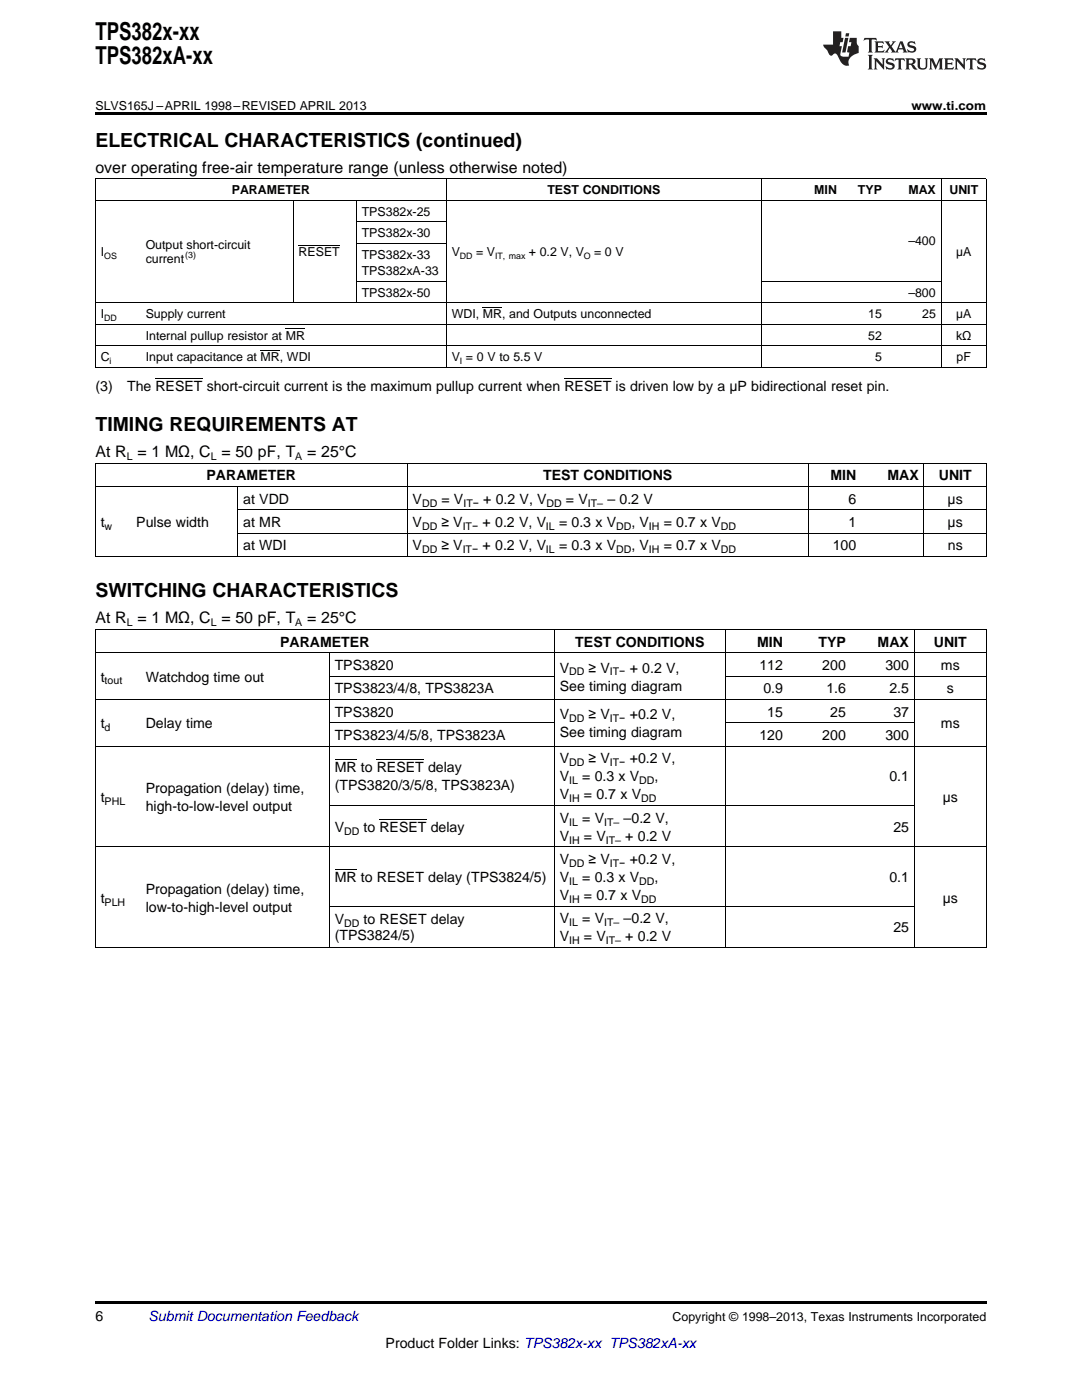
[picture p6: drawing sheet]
<svg xmlns="http://www.w3.org/2000/svg" width="216mm" height="279mm" viewBox="0 0 216 279" stroke-linecap="round" stroke-linejoin="round" font-family="sans-serif">
<defs><g id="words">
<g font-size="4.9">
<text x="19" y="7.9">TPS382x-xx</text>
<text x="19" y="12.8">TPS382xA-xx</text>
</g>
<g font-size="3.9">
<text x="19" y="29.3">ELECTRICAL CHARACTERISTICS (continued)</text>
<text x="19" y="86.1">TIMING REQUIREMENTS AT</text>
<text x="19" y="119.2">SWITCHING CHARACTERISTICS</text>
</g>
<g font-size="3.2">
<text x="19" y="34.4">over operating free-air temperature range (unless otherwise noted)</text>
<text x="19" y="91.2">At R = 1 MΩ, C = 50 pF, T</text>
<text x="61.3" y="91.2">= 25°C</text>
<text x="19" y="124.4">At R = 1 MΩ, C = 50 pF, T</text>
<text x="61.3" y="124.4">= 25°C</text>
</g>
<g font-size="2.8">
<text x="19" y="78">(3)</text>
<text x="25.4" y="78">The RESET short-circuit current is the maximum pullup current when RESET is driven low by a μP bidirectional reset pin.</text>
<text x="41.2" y="95.9">PARAMETER</text>
<text x="108.4" y="95.9">TEST CONDITIONS</text>
<text x="165.7" y="95.9">MIN</text>
<text x="177.1" y="95.9">MAX</text>
<text x="187.3" y="95.9">UNIT</text>
<text x="48.5" y="100.5">at VDD</text>
<text x="82.3" y="100.5">V</text>
<text x="88.1" y="100.5">= V</text>
<text x="96.4" y="100.5">+ 0.2 V, V</text>
<text x="112.9" y="100.5">= V</text>
<text x="121.2" y="100.5">– 0.2 V</text>
<text x="169.3" y="100.5">6</text>
<text x="189.1" y="100.5">μs</text>
<text x="20.1" y="105.2">t</text>
<text x="27.2" y="105.2">Pulse width</text>
<text x="48.5" y="105.2">at MR</text>
<text x="82.3" y="105.2">V</text>
<text x="88.1" y="105.2">≥ V</text>
<text x="96.3" y="105.2">+ 0.2 V, V</text>
<text x="111.5" y="105.2">= 0.3 x V</text>
<text x="126" y="105.2">, V</text>
<text x="132.4" y="105.2">= 0.7 x V</text>
<text x="169.3" y="105.2">1</text>
<text x="189.1" y="105.2">μs</text>
<text x="48.5" y="109.9">at WDI</text>
<text x="82.3" y="109.9">V</text>
<text x="88.1" y="109.9">≥ V</text>
<text x="96.3" y="109.9">+ 0.2 V, V</text>
<text x="111.5" y="109.9">= 0.3 x V</text>
<text x="126" y="109.9">, V</text>
<text x="132.4" y="109.9">= 0.7 x V</text>
<text x="166.2" y="109.9">100</text>
<text x="189.1" y="109.9">ns</text>
<text x="55.9" y="129">PARAMETER</text>
<text x="114.8" y="129">TEST CONDITIONS</text>
<text x="151.1" y="129">MIN</text>
<text x="163.3" y="129">TYP</text>
<text x="175.1" y="129">MAX</text>
<text x="186.3" y="129">UNIT</text>
<text x="20.1" y="136">t</text>
<text x="29.1" y="136">Watchdog time out</text>
<text x="66.8" y="133.7">TPS3820</text>
<text x="111.7" y="134.2">V</text>
<text x="111.7" y="137.8">See timing diagram</text>
<text x="117.4" y="134.2">≥ V</text>
<text x="125.7" y="134.2">+ 0.2 V,</text>
<text x="151.5" y="133.7">112</text>
<text x="164.1" y="133.7">200</text>
<text x="176.7" y="133.7">300</text>
<text x="187.7" y="133.7">ms</text>
<text x="66.8" y="138.4">TPS3823/4/8, TPS3823A</text>
<text x="66.8" y="143">TPS3820</text>
<text x="111.7" y="143.5">V</text>
<text x="117.4" y="143.5">≥ V</text>
<text x="125.7" y="143.5">+0.2 V,</text>
<text x="152.3" y="138.4">0.9</text>
<text x="153.1" y="143">15</text>
<text x="164.9" y="138.4">1.6</text>
<text x="165.7" y="143">25</text>
<text x="177.5" y="138.4">2.5</text>
<text x="178.3" y="143">37</text>
<text x="188.9" y="138.4">s</text>
<text x="20.1" y="145.3">t</text>
<text x="29.1" y="145.3">Delay time</text>
<text x="66.8" y="147.7">TPS3823/4/5/8, TPS3823A</text>
<text x="111.7" y="147.1">See timing diagram</text>
<text x="151.5" y="147.7">120</text>
<text x="164.1" y="147.7">200</text>
<text x="176.7" y="147.7">300</text>
<text x="187.7" y="145.3">ms</text>
<text x="66.8" y="154.1">MR to RESET delay</text>
<text x="111.7" y="152.3">V</text>
<text x="111.7" y="155.9">V</text>
<text x="116.2" y="155.9">= 0.3 x V</text>
<text x="117.4" y="152.3">≥ V</text>
<text x="125.7" y="152.3">+0.2 V,</text>
<text x="130.6" y="155.9">,</text>
<text x="177.5" y="155.9">0.1</text>
<text x="20.1" y="160.1">t</text>
<text x="29.1" y="158.3">Propagation (delay) time,</text>
<text x="29.1" y="161.9">high-to-low-level output</text>
<text x="66.8" y="157.7">(TPS3820/3/5/8, TPS3823A)</text>
<text x="111.7" y="159.5">V</text>
<text x="116.5" y="159.5">= 0.7 x V</text>
<text x="188.1" y="160.1">µs</text>
<text x="66.8" y="166">V</text>
<text x="72.5" y="166">to RESET delay</text>
<text x="111.7" y="164.2">V</text>
<text x="111.7" y="167.8">V</text>
<text x="116.2" y="164.2">= V</text>
<text x="116.5" y="167.8">= V</text>
<text x="124.4" y="164.2">–0.2 V,</text>
<text x="124.8" y="167.8">+ 0.2 V</text>
<text x="178.3" y="166">25</text>
<text x="111.7" y="172.4">V</text>
<text x="117.4" y="172.4">≥ V</text>
<text x="125.7" y="172.4">+0.2 V,</text>
<text x="29.1" y="178.4">Propagation (delay) time,</text>
<text x="66.8" y="176">MR to RESET delay (TPS3824/5)</text>
<text x="111.7" y="176">V</text>
<text x="111.7" y="179.6">V</text>
<text x="116.2" y="176">= 0.3 x V</text>
<text x="116.5" y="179.6">= 0.7 x V</text>
<text x="130.6" y="176">,</text>
<text x="177.5" y="176">0.1</text>
<text x="20.1" y="180.2">t</text>
<text x="29.1" y="182">low-to-high-level output</text>
<text x="66.8" y="184.5">V</text>
<text x="72.5" y="184.5">to RESET delay</text>
<text x="111.7" y="184.3">V</text>
<text x="116.2" y="184.3">= V</text>
<text x="124.4" y="184.3">–0.2 V,</text>
<text x="188.1" y="180.2">µs</text>
<text x="66.8" y="187.7">(TPS3824/5)</text>
<text x="111.7" y="187.9">V</text>
<text x="116.5" y="187.9">= V</text>
<text x="124.8" y="187.9">+ 0.2 V</text>
<text x="178.3" y="186.1">25</text>
<text x="19" y="263.6">6</text>
<text x="76.9" y="269">Product Folder Links: TPS382x-xx TPS382xA-xx</text>
</g>
<text font-size="2.8" fill="#0000c8" x="29.6" y="263.6">Submit Documentation Feedback</text>
<g font-size="2.5">
<text x="19" y="21.9">SLVS165J –APRIL 1998–REVISED APRIL 2013</text>
<text x="181.9" y="21.9">www.ti.com</text>
<text x="46.2" y="38.7">PARAMETER</text>
<text x="109.2" y="38.7">TEST CONDITIONS</text>
<text x="162.5" y="38.7">MIN</text>
<text x="171.2" y="38.7">TYP</text>
<text x="181.3" y="38.7">MAX</text>
<text x="189.4" y="38.7">UNIT</text>
<text x="72.2" y="43">TPS382x-25</text>
<text x="72.2" y="47.3">TPS382x-30</text>
<text x="20.1" y="51.1">I</text>
<text x="29.1" y="49.7">Output short-circuit</text>
<text x="29.1" y="52.5">current</text>
<text x="59.6" y="51.1">RESET</text>
<text x="72.2" y="51.6">TPS382x-33</text>
<text x="90.1" y="51.1">V</text>
<text x="95" y="51.1">= V</text>
<text x="105.6" y="51.1">+ 0.2 V, V</text>
<text x="118.6" y="51.1">= 0 V</text>
<text x="181.3" y="49">–400</text>
<text x="190.8" y="51.1">µA</text>
<text x="72.2" y="54.9">TPS382xA-33</text>
<text x="72.2" y="59.2">TPS382x-50</text>
<text x="181.3" y="59.2">–800</text>
<text x="20.1" y="63.5">I</text>
<text x="29.1" y="63.5">Supply current</text>
<text x="90.1" y="63.5">WDI, MR, and Outputs unconnected</text>
<text x="173.2" y="63.5">15</text>
<text x="184" y="63.5">25</text>
<text x="190.8" y="63.5">µA</text>
<text x="29.1" y="67.8">Internal pullup resistor at MR</text>
<text x="173.2" y="67.8">52</text>
<text x="190.8" y="67.8">kΩ</text>
<text x="20.1" y="72.1">C</text>
<text x="29.1" y="72.1">Input capacitance at MR, WDI</text>
<text x="90.1" y="72.1">V = 0 V to 5.5 V</text>
<text x="174.6" y="72.1">5</text>
<text x="190.9" y="72.1">pF</text>
<text x="134.2" y="263.6">Copyright © 1998–2013, Texas Instruments Incorporated</text>
</g>
<g font-size="2.1">
<text x="25.3" y="91.9">L</text>
<text x="42.1" y="91.9">L</text>
<text x="58.9" y="91.9">A</text>
<text x="84.2" y="101.1">DD</text>
<text x="92.5" y="101.1">IT−</text>
<text x="109" y="101.1">DD</text>
<text x="117.3" y="101.1">IT–</text>
<text x="20.9" y="105.8">w</text>
<text x="84.2" y="105.8">DD</text>
<text x="92.3" y="105.8">IT−</text>
<text x="108.9" y="105.8">IL</text>
<text x="122.9" y="105.8">DD</text>
<text x="129.5" y="105.8">IH</text>
<text x="143.8" y="105.8">DD</text>
<text x="84.2" y="110.4">DD</text>
<text x="92.3" y="110.4">IT−</text>
<text x="108.9" y="110.4">IL</text>
<text x="122.9" y="110.4">DD</text>
<text x="129.5" y="110.4">IH</text>
<text x="143.8" y="110.4">DD</text>
<text x="25.3" y="125">L</text>
<text x="42.1" y="125">L</text>
<text x="58.9" y="125">A</text>
<text x="20.9" y="136.6">tout</text>
<text x="113.6" y="134.8">DD</text>
<text x="121.7" y="134.8">IT−</text>
<text x="20.9" y="145.9">d</text>
<text x="113.6" y="144.1">DD</text>
<text x="121.7" y="144.1">IT−</text>
<text x="113.6" y="152.9">DD</text>
<text x="121.7" y="152.9">IT−</text>
<text x="20.9" y="160.6">PHL</text>
<text x="113.6" y="156.5">IL</text>
<text x="113.6" y="160.1">IH</text>
<text x="127.6" y="156.5">DD</text>
<text x="127.9" y="160.1">DD</text>
<text x="68.7" y="166.5">DD</text>
<text x="113.6" y="164.7">IL</text>
<text x="120.5" y="164.7">IT–</text>
<text x="113.6" y="168.3">IH</text>
<text x="113.6" y="173">DD</text>
<text x="120.9" y="168.3">IT–</text>
<text x="121.7" y="173">IT−</text>
<text x="113.6" y="176.6">IL</text>
<text x="127.6" y="176.6">DD</text>
<text x="20.9" y="180.7">PLH</text>
<text x="68.7" y="185.1">DD</text>
<text x="113.6" y="180.2">IH</text>
<text x="113.6" y="184.9">IL</text>
<text x="120.5" y="184.9">IT–</text>
<text x="127.9" y="180.2">DD</text>
<text x="113.6" y="188.5">IH</text>
<text x="120.9" y="188.5">IT–</text>
</g>
<g font-size="1.8">
<text x="20.8" y="51.6">OS</text>
<text x="37" y="51.5">(3)</text>
<text x="91.8" y="51.6">DD</text>
<text x="98.8" y="51.6">IT, max</text>
<text x="116.5" y="51.6">O</text>
<text x="20.8" y="64">DD</text>
<text x="21.9" y="72.6">i</text>
<text x="91.8" y="72.6">I</text>
</g>
</g></defs>
<path d="M19 22.5h177.8v.5h-177.8zM19 259.7h177.8v.5h-177.8z" fill="#000"/>
<g fill="none" stroke="#000" stroke-width=".2">
<path d="M19 40h177.8M19 35.6h177.8M19.1 35.7v37.7M89 35.7v37.7M151.9 35.7v37.7M187.8 35.7v37.7M196.8 35.7v37.7M58.5 40v20.5M71.1 40v20.5M71.1 56.1h18M71.1 48.6h18M71.1 44.3h18"/>
<path d="M151.9 56.1h35.9M19 73.3h177.8M19 69h177.8M19 64.7h177.8M19 60.4h177.8M19 97.1h177.8M19 92.4h177.8M19.1 92.5v18.6M47.4 97.2v13.9M81.2 92.5v18.6M161.2 92.5v18.6M184.3 92.5v18.6"/>
<path d="M196.8 92.5v18.6M19 111.1h177.8M47.5 106.4h149.3M47.5 101.8h149.3M19 139.6h177.8M19 130.3h177.8M19 125.6h177.8M19.1 125.7v63.5M65.7 130.3v58.9M65.7 134.9h44.9M110.6 125.7v63.5M144.7 125.7v63.5"/>
<path d="M144.7 134.9h52.1M182.4 125.7v63.5M196.8 125.7v63.5M19 148.9h177.8M65.7 144.2h44.9M144.7 144.2h37.8M19 169h177.8M65.7 160.7h116.8M19 189.1h177.8M65.7 180.9h116.8"/>
</g>
<g fill="#231f20">
<path d="M172.5 7.6l-.1 .5 .4-.2h.6v.1v2.1l-.2 .4h.9l-.2-.4v-2.1l.1-.1h.5l.5 .2-.2-.5zM174.5 8.3l.2 .3v1.5l-.2 .4h1.8l.2-.6a1.04 1.04 0 0 1-1.3 .2v-.7h.6l.3 .2v-.6l-.3 .2h-.6v-.6l.8-.1 .4 .3-.2-.5zM176.5 8.3l.9 1.1-.9 1.1h.8l-.2-.2 .4-.7 .5 .7-.2 .2h1.5l-.2-.2 .2-.4h.9l.1 .4-.2 .2h1l-.3-.3-.7-1.9h-.5l-.9 2-.8-1 .9-1h-.8l.1 .3-.4 .5-.3-.6 .1-.2zM179.7 8.6l.4 1h-.7zM181.3 8.4a.63 .63 0 0 0-.2 .7 .63 .63 0 0 0 .6 .4l.6 .2 .1 .2a.75 .75 0 0 1-.7 .4 .75 .75 0 0 1-.6-.5l.1 .7 .1-.1a1.11 1.11 0 0 0 1.5-.6 1.13 1.13 0 0 0-1.2-.8l-.1-.4a1.04 1.04 0 0 1 1.2 .2l-.2-.5-.2 .1-.4-.2zM173.2 10.9l.2 .4v2.2l-.2 .4h1l-.3-.4v-2.2l.3-.4zM174.3 11.6l.3 .4v1.5l-.3 .4h.8l-.2-.4v-1.3l1.5 1.7v-1.9l.2-.4h-.7l.2 .4v.9l-1.1-1.3zM177 11.8a.62 .62 0 0 0-.2 .7 .62 .62 0 0 0 .6 .4l.6 .1 .1 .3a.76 .76 0 0 1-.7 .3 .76 .76 0 0 1-.7-.4l.2 .7 .1-.1a1.11 1.11 0 0 0 1.5-.6 1.13 1.13 0 0 0-1.2-.8l-.1-.4a1.04 1.04 0 0 1 1.2 .2l-.2-.6-.2 .1-.5-.1zM178.7 11.6l-.2 .6a.61 .61 0 0 1 .8-.3v1.6l-.2 .4h.9l-.2-.4v-1.6a.63 .63 0 0 1 .7 .3l-.1-.6zM180.6 11.6l.3 .4v1.5l-.3 .4h1l-.2-.2-.1-.8 .6 .2a.76 .76 0 0 0 1.2 .7l-1-1a.58 .58 0 0 0 .6-.5 .58 .58 0 0 0-.5-.6zM181.4 11.9h.1a.45 .45 0 0 1 .5 .1 .45 .45 0 0 1 .1 .5l-.8 .2zM182.9 11.6l.2 .2a2.17 2.17 0 0 0 .3 1.9 .99 .99 0 0 0 1.6-.6v-1.1l.2-.4h-.7l.2 .2a1.92 1.92 0 0 1-.2 1.8 .6 .6 0 0 1-.9-.5v-1.1l.2-.4zM185.4 11.6l.2 .4v1.5l-.2 .4h.7l-.2-.4v-1.4l.8 1.8 .8-1.8v1.4l-.2 .4h.9l-.2-.4v-1.5l.2-.4h-.8l-.6 1.5-.6-1.5zM188.4 11.6l.2 .4v1.5l-.2 .4h1.8l.1-.6a1.04 1.04 0 0 1-1.2 .1v-.6h.5l.4 .2v-.6l-.4 .2h-.5v-.7h.8l.3 .3-.1-.6zM190.5 11.6l.2 .4v1.5l-.2 .4h.7l-.2-.4v-1.3l1.5 1.7v-1.9l.2-.4h-.7l.2 .4v.9l-1.1-1.3zM192.9 11.6l-.1 .6a.61 .61 0 0 1 .7-.3l.1 1.6-.3 .4h1l-.3-.4 .1-1.6a.63 .63 0 0 1 .7 .3l-.1-.6zM195.2 11.8a.62 .62 0 0 0-.2 .7 .62 .62 0 0 0 .6 .4l.6 .1 .1 .3a.76 .76 0 0 1-.7 .3 .76 .76 0 0 1-.6-.4l.1 .7 .1-.1a1.11 1.11 0 0 0 1.6-.6 1.13 1.13 0 0 0-1.3-.8l-.1-.4a1.04 1.04 0 0 1 1.2 .2l-.1-.6-.2 .1-.5-.1z"/>
<path d="M166.2 6.3v2.6h-1.9v.4l.8 .9a.91 .91 0 0 0 1 .8 .56 .56 0 0 1 .5-.3 .56 .56 0 0 1 .5 .3l.4 .8a1.53 1.53 0 0 0 1.9 1.2 1.54 1.54 0 0 1 1-2.1l.9-.3v-1.4a1.52 1.52 0 0 1-.4-1.6h-1.3l-.2 .8h.5l-.2 .8h-.5l-.1 1v.2l.4 .1-.2 .8a1.93 1.93 0 0 1-1.6-.3l.3-1.8h-.5l.2-.8h.4l.2-.8h-.4v-1.3zM168.6 7.6l-.6 2.9h.7l.6-2.9zM168.8 6.6l-.1 .7h.6l.2-.7z"/>
</g>
<path d="M59.6 49h8.2M31 75.5h9.4M52 70h3.8M57 65.7h3.8M96.3 61.3h3.9M112.6 75.5h9.4M66.8 151.6h4.4M75.2 151.6h9.4M66.8 173.5h4.4M75.7 163.5h9.4" fill="none" stroke="#000" stroke-width=".2"/>
<use href="#words"/>
</svg>
